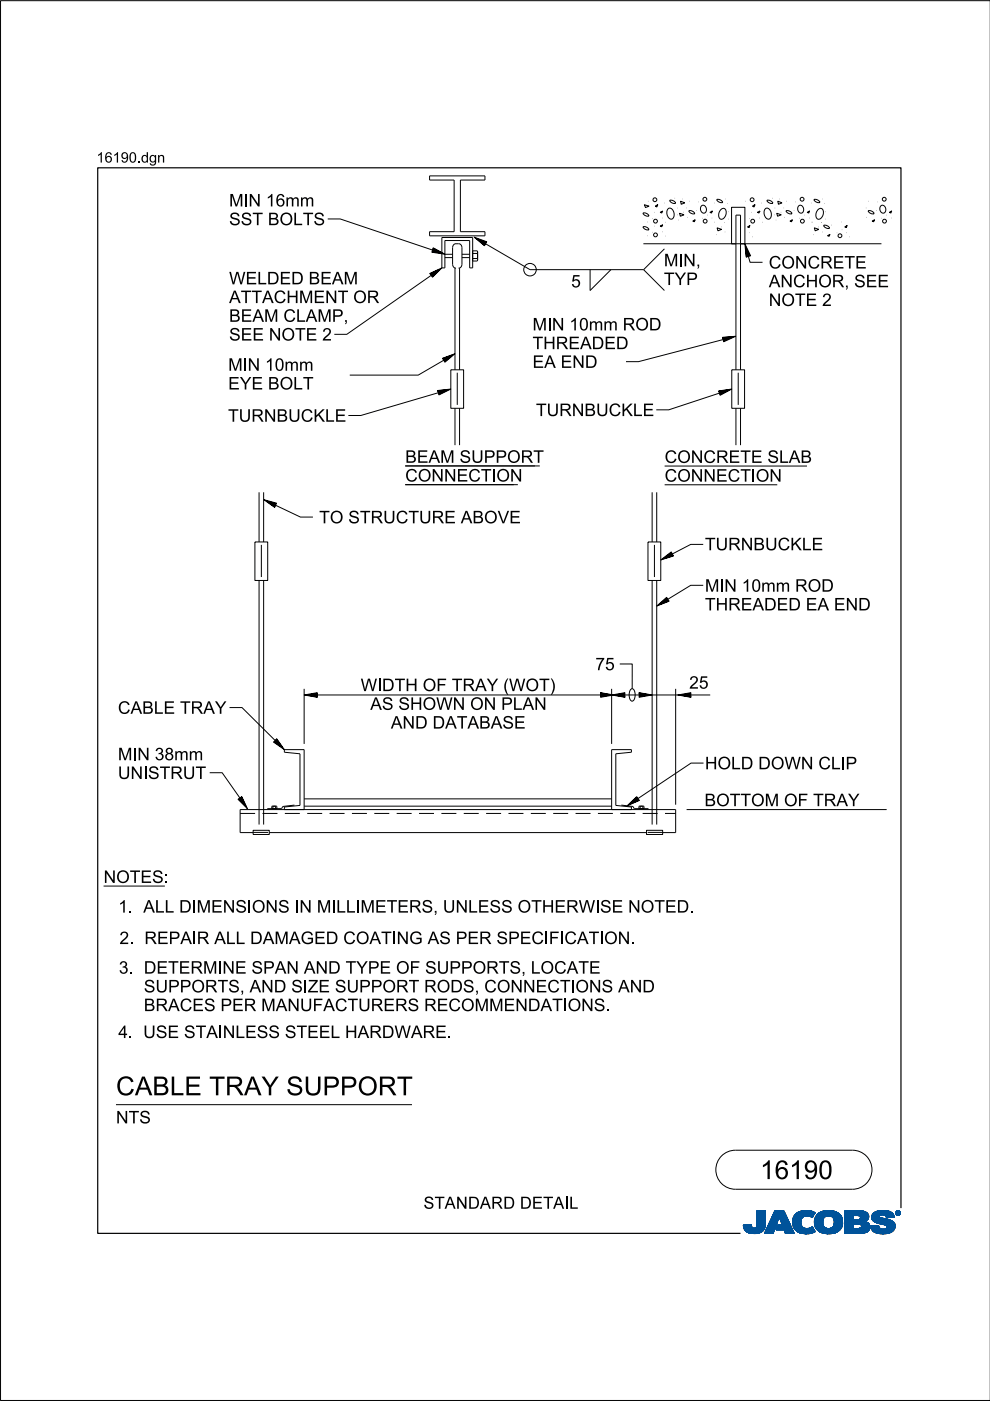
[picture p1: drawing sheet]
<svg xmlns="http://www.w3.org/2000/svg" width="210mm" height="297mm" viewBox="0 0 210 297" stroke-linecap="round" stroke-linejoin="round" font-family="sans-serif">
<defs><g id="words">
<g font-size="4">
<text x="24.6" y="232.2">CABLE TRAY SUPPORT</text>
<text x="161.2" y="250">16190</text>
</g>
<g font-size="2.6">
<text x="48.6" y="47.7">SST BOLTS</text>
<text x="48.6" y="43.8">M</text>
<text x="51.7" y="43.8">I</text>
<text x="56.4" y="43.8">16mm</text>
<text x="140.8" y="56.5">M</text>
<text x="143.8" y="56.5">I</text>
<text x="147.5" y="56.5">,</text>
<text x="163" y="56.9">CON</text>
<text x="171.2" y="56.9">CRETE</text>
<text x="48.6" y="64.3">ATTACH</text>
<text x="48.6" y="60.3">W ELDED BEAM</text>
<text x="63.4" y="64.3">M</text>
<text x="66.5" y="64.3">EN</text>
<text x="71.6" y="64.3">T OR</text>
<text x="121.1" y="60.9">5</text>
<text x="140.8" y="60.4">TYP</text>
<text x="163" y="64.9">N</text>
<text x="163" y="60.9">AN</text>
<text x="165.7" y="64.9">OTE 2</text>
<text x="168.1" y="60.9">CH</text>
<text x="173.5" y="60.9">OR,SEE</text>
<text x="48.6" y="68.2">BEAM</text>
<text x="60.1" y="68.2">CLAM</text>
<text x="70.4" y="68.2">P,</text>
<text x="112.9" y="70.1">M</text>
<text x="116" y="70.1">I</text>
<text x="120.7" y="70.1">10mm ROD</text>
<text x="48.6" y="72.2">SEE N</text>
<text x="59.7" y="72.2">OTE 2</text>
<text x="112.9" y="74">TH</text>
<text x="117.8" y="74">READED</text>
<text x="48.4" y="82.6">EYE BOLT</text>
<text x="48.4" y="78.6">M</text>
<text x="51.5" y="78.6">I</text>
<text x="56.2" y="78.6">10mm</text>
<text x="112.9" y="78">EA EN</text>
<text x="124" y="78">D</text>
<text x="48.4" y="89.4">TURN</text>
<text x="58.6" y="89.4">BUCKLE</text>
<text x="113.6" y="88.2">TURN</text>
<text x="123.9" y="88.2">BUCKLE</text>
<text x="85.9" y="98.1">BEAM</text>
<text x="97.4" y="98.1">SUPPORT</text>
<text x="140.9" y="98.1">CON</text>
<text x="149.1" y="98.1">CRETE SLAB</text>
<text x="85.9" y="102.1">CON</text>
<text x="94.1" y="102.1">N</text>
<text x="96.8" y="102.1">ECTI</text>
<text x="105.2" y="102.1">ON</text>
<text x="140.9" y="102.1">CON</text>
<text x="149.1" y="102.1">N</text>
<text x="151.8" y="102.1">ECTI</text>
<text x="160.2" y="102.1">ON</text>
<text x="67.7" y="111">TO STRUCTURE ABOVE</text>
<text x="149.5" y="116.7">TURN</text>
<text x="159.7" y="116.7">BUCKLE</text>
<text x="149.5" y="125.5">M</text>
<text x="152.5" y="125.5">I</text>
<text x="157.3" y="125.5">10mm ROD</text>
<text x="149.5" y="129.4">TH</text>
<text x="154.4" y="129.4">READED EA EN</text>
<text x="182" y="129.4">D</text>
<text x="126.2" y="142.1">75</text>
<text x="76.5" y="146.5">W I</text>
<text x="81" y="146.5">DTH</text>
<text x="89.6" y="146.5">OF TRAY (</text>
<text x="107.9" y="146.5">W OT)</text>
<text x="146.1" y="146">25</text>
<text x="25" y="151.3">CABLE TRAY</text>
<text x="78.5" y="150.5">AS SH</text>
<text x="82.9" y="154.5">AN</text>
<text x="88" y="154.5">D DATABASE</text>
<text x="89.6" y="150.5">OW N</text>
<text x="99.7" y="150.5">ON</text>
<text x="106.3" y="150.5">PLAN</text>
<text x="25" y="161.2">M</text>
<text x="28.1" y="161.2">I</text>
<text x="32.8" y="161.2">38mm</text>
<text x="25" y="165.2">UN</text>
<text x="30.3" y="165.2">I</text>
<text x="31.4" y="165.2">STRUT</text>
<text x="149.5" y="163.1">H</text>
<text x="152.1" y="163.1">OLD DOW N</text>
<text x="173.5" y="163.1">CLI</text>
<text x="179.3" y="163.1">P</text>
<text x="149.4" y="170.9">BOTTOM</text>
<text x="166.2" y="170.9">OF TRAY</text>
<text x="22" y="187.2">N</text>
<text x="24.6" y="187.2">OTES:</text>
<text x="25.1" y="193.5">1. ALLDI</text>
<text x="41.7" y="193.5">M</text>
<text x="44.8" y="193.5">EN</text>
<text x="49.9" y="193.5">SI</text>
<text x="53.4" y="193.5">ON</text>
<text x="63.5" y="193.5">N</text>
<text x="67.2" y="193.5">M</text>
<text x="71.3" y="193.5">L</text>
<text x="76.4" y="193.5">M</text>
<text x="79.5" y="193.5">ETERS,UN</text>
<text x="99.3" y="193.5">LESS OTH</text>
<text x="117.6" y="193.5">ERW I</text>
<text x="127.2" y="193.5">SE N</text>
<text x="135.9" y="193.5">OTED.</text>
<text x="25.3" y="200.2">2. REPAI</text>
<text x="41.7" y="200.2">R ALLDAM</text>
<text x="61.3" y="200.2">AGED COATI</text>
<text x="84.1" y="200.2">N</text>
<text x="86.8" y="200.2">G AS PER SPECI</text>
<text x="116.4" y="200.2">FI</text>
<text x="119.7" y="200.2">CATI</text>
<text x="128.1" y="200.2">ON</text>
<text x="133.6" y="200.2">.</text>
<text x="25.2" y="206.4">3. DETERM</text>
<text x="46.1" y="206.4">I</text>
<text x="49.8" y="206.4">E SPAN</text>
<text x="64.4" y="206.4">AN</text>
<text x="69.6" y="206.4">D TYPE OF SUPPORTS,LOCATE</text>
<text x="30.5" y="210.4">SUPPORTS,AN</text>
<text x="30.5" y="214.4">BRACES PER M</text>
<text x="58.1" y="210.4">D SI</text>
<text x="58.5" y="214.4">AN</text>
<text x="63.6" y="214.4">UFACTURERS RECOM</text>
<text x="65.2" y="210.4">ZE SUPPORT RODS,CON</text>
<text x="103.7" y="214.4">M</text>
<text x="106.8" y="214.4">EN</text>
<text x="110.9" y="210.4">N</text>
<text x="111.9" y="214.4">DATI</text>
<text x="113.6" y="210.4">ECTI</text>
<text x="120.4" y="214.4">ON</text>
<text x="122" y="210.4">ON</text>
<text x="125.9" y="214.4">S.</text>
<text x="127.6" y="210.4">S AN</text>
<text x="136.2" y="210.4">D</text>
<text x="25.1" y="220.1">4. USE STAI</text>
<text x="47.2" y="220.1">N</text>
<text x="49.9" y="220.1">LESS STEELH</text>
<text x="75.8" y="220.1">ARDW ARE.</text>
<text x="24.6" y="238.2">N</text>
<text x="27.3" y="238.2">TS</text>
<text x="89.8" y="256.3">STAN</text>
<text x="99.2" y="256.3">DARD DETAI</text>
<text x="120.6" y="256.3">L</text>
</g>
<g font-size="2.2">
<text x="20.5" y="34.5">16190.</text>
<text x="29.9" y="34.5">dgn</text>
</g>
</g></defs>
<g fill="none" stroke="#00539a" stroke-width=".21">
<path d="M157.6 259.8h1.7M157.6 259.9h1.7M157.6 259.9l1.7 .1M157.6 260h1.8M158.1 259.7h1.2M159.3 259.7h-1.7l.1 .7M159.3 259.7h-.9M159.3 259.7l.1 .3M159.4 260l.1 .3M160.4 260l-.2 .3h2M160.5 259.6h1.8M160.5 259.6l-.1 .4"/>
<path d="M160.5 259.7h1.8M160.5 256.7v2.9M160.5 256.9h1.8M160.5 257.5h1.8M160.5 256.7h1.8v2.7M160.5 256.8h1.8M160.5 256.8l1.8 .1M160.5 256.9l1.8 .1M160.5 257h1.8M160.5 257.1h1.8M160.5 257.2h1.8M160.5 257.2l1.8 .1"/>
<path d="M160.5 257.3h1.8M160.5 257.4h1.8M160.5 257.4l1.8 .1M160.5 257.6h1.8M160.5 257.6l1.8 .1M160.5 257.7h1.8M160.5 257.8h1.8M160.5 257.9h1.8M160.5 258h1.8M160.5 258.1h1.8M160.5 258.1l1.8 .1M160.5 258.2h1.8"/>
<path d="M160.5 258.3h1.8M160.5 258.3l1.8 .1M160.5 258.4h1.8M160.5 258.5h1.8M160.5 258.5l1.8 .1M160.5 258.6h1.8M160.5 258.6l1.8 .1M160.5 258.7h1.8M160.5 258.8h1.8M160.5 258.9h1.8M160.5 259h1.8M160.5 259.1h1.8"/>
<path d="M160.5 259.2h1.8M160.5 259.3h1.8M160.5 259.8h1.8M162.2 260h-1.8M162.2 259.9v.3M162.2 259.9h-1.8M162.2 259.8h-1.7M162.3 259.4l-.1 .5M162.3 259.4v-2.7h-1.8v2.9M162.3 259.5h-1.8M162.3 259.6h-1.8M162.3 256.7l-1.8 .1"/>
<path d="M162.3 259.4h-1.8M163.7 258.1h3.1M163.7 258h3.1M163.7 257.9h3M163.8 257.8h2.9M163.8 257.7h2.9M163.8 257.7h2.8M163.9 257.6h2.7M163.9 257.5h2.7M164 257.4h2.5M164 257.3h2.5M164.1 257.2h2.3"/>
<path d="M164.1 257.1h2.3M164.1 257h2.3M164.2 257h2.1M164.2 256.9h2.1M164.2 256.8h2.1M164.3 256.7h1.9l2.2 4.8h-1.9l-.3-.8h-1.7l.4-1h1l-.7-1.7-1.3 3.5h-1.8zM164.5 260h-1.7M164.5 259.9l-1.7 .1M164.5 259.9h-1.7M164.5 259.8l-1.7 .1M164.6 259.8h-1.7M164.6 259.7l-1.7 .1"/>
<path d="M164.6 259.7h-1.7M164.6 259.6h-1.7M164.6 259.5l-1.6 .1M164.7 259.5h-1.7M164.7 259.4l-1.7 .1M164.7 259.4h-1.7M164.7 259.3l-1.6 .1M164.7 259.3h-1.6M164.8 259.2l-1.7 .1M164.8 259.2h-1.7M164.8 259.1l-1.6 .1M164.8 260h2.9"/>
<path d="M164.8 259.1h-1.6M164.8 259.9h2.9M164.8 259l-1.6 .1M164.9 259.9h2.7M164.9 259h-1.7M164.9 259.8h2.7M164.9 258.9h-1.6M164.9 258.8h-1.6M164.9 259.7h2.7M164.9 259.7l-.4 1 3.6 .1M165 258.7h-1.6M165 258.6l-1.6 .1"/>
<path d="M165 258.6h-1.6M165 258.5l-1.6 .1M165 258.5h-1.6M165.1 258.4l-1.6 .1M165.1 258.4h-1.6M165.1 258.3l-1.6 .1M165.1 258.3h-1.6M165.1 258.2l-1.5 .1M165.1 258.2h-1.5M165.2 258.1l-1.6 .1M165.2 258.1h-1.6M165.2 258l.7 1.7h-1"/>
<path d="M165.2 258l.7 1.7M165.3 258.1h1.5M165.3 258.1l1.6 .1M165.3 258.2h1.6M165.3 258.2l1.6 .1M165.3 258.3h1.6M165.4 258.3l1.6 .1M165.4 258.4h1.6M165.4 258.4l1.6 .1M165.4 258.5h1.6M165.4 258.5l1.7 .1M165.4 258.6h1.7"/>
<path d="M165.5 258.6l1.6 .1M165.5 258.7h1.6M165.5 258.8h1.7M165.5 258.9h1.7M165.6 258.9h1.6M165.6 259h1.7M165.6 259l1.7 .1M165.6 259.1h1.7M165.6 259.1l1.7 .1M165.7 259.2h1.7M165.7 259.2l1.7 .1M165.7 259.3h1.7"/>
<path d="M165.7 259.3l1.7 .1M165.7 259.4h1.7M165.8 259.4l1.7 .1M165.8 259.5h1.7M165.8 259.5l1.7 .1M165.8 259.6h1.7M166.2 256.7l2.2 4.8M166.2 256.8l-1.9-.1-2.2 4.8h1.8l1.3-3.5M168 258.9l.4 1.5M168 258.9h1.8M168 259h1.8M168 259.1h1.8"/>
<path d="M168 259.2h1.8M168 259.2l1.8 .1M168 259.3h1.8M168 259.3l1.8 .1M168.1 259.4h1.8M168.1 259.5h1.7M168.1 259.4l1.7 .1M168.1 259.5l1.8 .1M168.1 259.6h1.8M168.1 259.7h1.8M168.1 259.7l1.8 .1M168.1 259.8h1.8"/>
<path d="M168.1 259.8l1.8 .1M168.2 260h1.8M168.2 259.9h1.8M168.3 258l-.3 .9M168.9 257.3l-.6 .7M169.1 257.1h3.6M169.2 257h3.4M169.4 256.9h3.1M169.5 256.9h2.9M169.8 256.8h2.4M169.8 259.1a1.33 1.33 0 0 0 .8 1.4 1.33 1.33 0 0 0 1.5-.3l.2-.1M169.8 259.1h-1.8"/>
<path d="M169.8 259l-1.8 .1M169.9 258.8l-1.9 .1M169.9 258.8h-1.9M169.9 258.7h-1.9M169.9 258.6h-1.8M169.9 258.6l-1.9 .1M169.9 258.5l-1.8 .1M169.9 258.5h-1.8M169.9 258.4l-1.8 .1M170 258.4h-1.9M170 258.4l-.2 .7M170 258.3l-1.8 .1"/>
<path d="M170 258.3h-1.8M170 258.2l-1.8 .1M170.1 258.2h-1.9M170.1 258.1l-.1 .3M170.1 258.1l-1.9 .1M170.2 258.1h-2M170.3 258h-2.1M170.3 256.7l-1.4 .5M170.3 256.7h1.5M170.3 256.7a4 4 0 0 1 2.5 .4M170.4 258h-2.1M170.4 257.9h-2.1"/>
<path d="M170.6 257.8l-2.3 .1M170.6 257.9l-.5 .2M170.8 257.8h-2.5M171.4 257.8h1M171.5 256.7l-1.7 .1M171.5 256.7l.6 .1M171.7 257.8h.7M171.8 257.9h.6M171.9 258h.4M172.1 258.1h.2M172.2 258.1h.1M172.3 258h-.3"/>
<path d="M172.4 257.7l-4 .1M172.5 257.7h-4.1M172.5 257.6l-4 .1M172.5 257.6h-4M172.6 257h-3.3M172.6 257.5l-4.1 .1M172.6 257.5h-4M172.6 257.4l-4 .1M172.7 257.4h-4M172.7 259h1.8M172.7 259.2h1.8M172.7 259.3h1.8"/>
<path d="M172.7 259.3l1.8 .1M172.7 259.4h1.8M172.7 257.3l-3.9 .1M172.7 259.5h1.8M172.7 259.5l1.8 .1M172.7 259.6h1.8M172.7 259.7h1.8M172.7 258.6h1.8M172.7 257.3h-3.9M172.8 259.8h1.8M172.8 257.2l-3.9 .1M172.8 259.9h1.8"/>
<path d="M172.8 259.9l.3 .6M172.8 259.8l1.8 .1M172.8 259.9l1.8 .1M172.8 257.2h-3.9M172.8 260h1.8M172.8 257.1l-.6 1.1a1.75 1.75 0 0 0-1.6-.3M172.9 257.1l-3.9 .1M173 257.8l-.3 1.3h1.8M173 257.8h5.3M173.1 257.7h5.2M173.1 257.7h5.1M173.1 257.6h5.1"/>
<path d="M173.2 257.6h4.9M173.2 257.5h4.8M173.4 257.4h4.6M173.4 257.4h4.5M173.5 257.3h4.4M173.6 257.2l4.2 .1M173.6 257.2h4.1M173.7 257.1l4 .1M173.8 257.1h3.8M173.9 257h3.5M174 257h3.3M174.1 256.9h3.2"/>
<path d="M174.2 256.9h2.8M174.4 256.8h2.6M174.5 259h-1.8M174.5 259.2a1.15 1.15 0 0 0 1.3 1.3M174.5 259.2l-1.8-.1 .1 .8M174.5 258.9l-1.8 .1M174.5 258.9h-1.8M174.5 258.8l-1.8 .1M174.5 258.7l-1.8 .1M174.5 258.7h-1.8M174.5 258.6l-1.8 .1M174.5 258.5l-1.8 .1"/>
<path d="M174.6 258.5h-1.9M174.6 256.8h1.9M174.6 258.4l-.1 .8M174.6 258.4h-1.8M174.6 258.4l-1.9 .1M174.6 258.3l-1.8 .1M174.6 258.3h-1.8M174.7 258.2h-1.9M174.7 258.1l-.1 .3M174.8 258.1l-2 .1M174.8 258.1h-1.9M174.9 256.7a3.2 3.2 0 0 1 3.6 1.4l.1 .8-.1 1.1"/>
<path d="M174.9 258l-1.9 .1M175 258h-2M175.1 257.9l-.4 .2M175.1 257.9h-2.1M175.2 257.9h-2.2M175.5 256.7h.7M175.7 257.8l-.6 .1M175.7 257.8l.6 .1M175.7 257.8h-2.7M176 257.8h2.4M176.2 257.9h2.2M176.3 257.9l.5 .5"/>
<path d="M176.4 258h2M176.4 256.7h-1.5a2.68 2.68 0 0 0-1.9 1.1M176.5 258l2 .1M176.5 258.1h2M176.6 258.1h1.9M176.6 258.2h1.9M176.7 258.2l1.8 .1M176.7 258.3h1.8M176.7 258.3l1.9 .1M176.7 259.9h1.8M176.7 258.4h1.9M176.8 258.4l.1 .5"/>
<path d="M176.8 258.4l1.8 .1M176.8 258.5h1.8M176.8 258.6h1.8M176.9 258.8h1.7M176.9 258.8l1.8 .1M176.9 258.7h1.7M176.9 259.4h1.8M176.9 259.2l1.8 .1M176.9 259.1h1.8M176.9 259.2h1.8M176.9 258.9v.3M176.9 259.2a1.11 1.11 0 0 1-1.1 1.3"/>
<path d="M176.9 259h1.8M176.9 258.9h1.8M176.9 259.3h1.8M176.9 259.3l1.8 .1M178 257.4l-4.7 .1M178.4 257.9h-2.1l.5 .5M178.5 259.7l-1.7 .1M178.5 259.8l-1.8 .1M178.5 259.8h-1.7M178.5 260l-.2 .5M178.5 259.9l-1.8 .1M178.5 260h-1.8"/>
<path d="M178.6 259.7h-1.8M178.6 258.5l-1.8 .1M178.6 259.6h-1.8M178.6 259.5l-1.8 .1M178.6 259.5h-1.8M178.7 259.4h-1.8M179.1 259.7h1.8M179.1 259.5h5.2M179.1 256.9h4.4M179.1 257.5h5M179.1 256.8h4M179.1 256.8h3.4"/>
<path d="M179.1 257h4.5M179.1 257.1h4.7M179.1 257.1l4.7 .1M179.1 257.2h4.8M179.1 257.2l4.8 .1M179.1 257.3h4.8M179.1 257.3l4.9 .1M179.1 257.4h4.9M179.1 257.4l5 .1M179.1 257.6h5M179.1 257.6l5 .1M179.1 257.7h5"/>
<path d="M179.1 257.7l1.8 .1M179.1 257.8h1.8M179.1 257.9h1.8M179.1 258h1.8M179.1 258.1h1.8M179.1 258.2h1.8M179.1 258.3h1.8M179.1 258.4h1.8M179.1 258.5h1.8M179.1 258.5l1.8 .1M179.1 258.6h4.8M179.1 258.7h4.7"/>
<path d="M179.1 258.7h4.6M179.1 258.8h4.5M179.1 258.9h4.5M179.1 258.9h4.3M179.1 259h4.4M179.1 259l4.5 .1M179.1 259.1h4.6M179.1 259.1l4.7 .1M179.1 259.2h4.8M179.1 259.2l4.9 .1M179.1 259.3h5M179.1 259.3l5.1 .1"/>
<path d="M179.1 259.4h5.1M179.1 259.4l5.1 .1M179.1 259.5l1.8 .1M179.1 259.6h1.8M179.1 259.8h1.8M179.1 259.9h1.8M179.1 260h1.8M180.9 257.7v.9M181.8 259.5h-.9v1v-1M181.8 259.5h.2M181.8 259.5l.8 .3M182.1 257.7l2.1 .1"/>
<path d="M182.2 257.8h2M182.2 259.5l2.1 .1M182.3 258.5h1.7M182.3 258.5l-1.4 .1M182.3 257.9h1.9M182.4 257.9h1.8M182.4 257.9v.1M182.4 257.9l-.4-.2h-1.1v.9M182.4 258h1.8M182.4 258v.3M182.4 258.3l-.1 .2M182.4 259.6h1.9"/>
<path d="M182.4 258.1h1.8M182.4 258.1l1.8 .1M182.4 258.2h1.8M182.5 259.7h1.9M182.5 256.9l1.1 .1M182.5 259.7l1.9 .1M182.6 259.8h1.8M182.6 259.8v.4l-.2 .2M182.7 259.9h1.7M182.9 256.8h-3.8v4.7M183.3 256.9l-4.2-.1v4.7M183.6 257l.4 .4"/>
<path d="M183.9 259.2l.2 .2M184 258.5l-2.1 .1M184 258.5h-1.8M184 257.4l.1 .2M184.1 258.4l-.8 .6 .6 .2M184.1 258.4h-1.8M184.1 258.3l-1.7 .1M184.1 258.3h-1.7M184.1 257.6l.1 .6M184.1 258.2l-1.7 .1M184.1 259.4l.3 .5v.6M184.2 258.2l-.1 .2"/>
<path d="M184.2 258h-1.8M184.4 259.9h-1.7M184.5 260h-1.8M184.6 259.9v.2M184.6 259.9h1.7M184.6 260h1.7M184.8 258.1h1.7M184.8 258l.2 .7M184.8 258h1.7M184.8 258.3h2.5M184.8 258.3l2.8 .1M184.8 258.1l1.8 .1"/>
<path d="M184.8 258.2h2M184.8 258.4h3M184.8 258.4l3.2 .1M184.9 258.2l2.1 .1M184.9 257.6h4.6M184.9 258.5h3.4M184.9 258.5l3.6 .1M184.9 258.6h3.7M184.9 257.5h4.5M185 257.5h4.4M185 258.6l3.7 .1M185 258.7h3.9"/>
<path d="M185 258.7l.6 .4M185 257.4h4.3M185 257.4h4.4M185.1 258.7l3.9 .1M185.1 258.8h.7M185.1 257.3h4.1M185.2 258.9h.6M185.2 258.9l4.1 .1M185.3 257.2h3.9M185.3 259h4M185.3 257.1l3.8 .1M185.4 257.1h3.7"/>
<path d="M185.4 259l4 .1M185.5 257h3.5M185.5 259.1h4M185.6 259.1l3.9 .1M185.6 259.1l.5 .2M185.7 259.2h3.9M185.7 256.9h3M185.8 259.2l3.8 .1M185.8 258.9h3.4M185.9 258.8h3.2M185.9 256.8h2.7M185.9 256.8l-.8 .5-.3 .7"/>
<path d="M185.9 256.8l.7-.1a3.3 3.3 0 0 1 2.7 .6h-4.2M186 259.3h3.6M186.1 256.8h2.3M186.1 259.4h3.6M186.1 259.3l1.5 .4 .4 .2M186.3 259.8l-.5 .1M186.3 259.8l-1.7 .1M186.3 259.8v.3M186.3 259.4h3.4M186.4 257.9h-1.6M186.4 257.9l.1 .1M186.5 257.9h-1.7"/>
<path d="M186.5 257.8h-1.7M186.5 258v.1M186.5 257.8l-.1 .1M186.5 257.7h-1.6M186.5 259.4l3.2 .1M186.5 258.1l.1 .1M186.6 257.6l-1.7 .1M186.6 258.2l.4 .1M186.7 256.7h.8M186.7 259.5h3M186.9 257.6h-2M186.9 259.5l2.9 .1"/>
<path d="M187 258.3l1.7 .4 .9 .6M187.2 259.6h2.6M187.4 259.7h2.4M187.4 257.6h2.1M187.6 257.6l1.9 .1M187.6 259.7h2.2M187.6 257.7h2M187.7 257.7a1.07 1.07 0 0 0-1.2 .1M187.7 257.7l.1 .1M187.7 257.8h1.9M187.8 257.8h1.7M187.8 256.7h-1.3"/>
<path d="M187.8 257.8l.1 .4 1.1-.1M187.8 257.9h1.7M187.8 257.9h1.8M187.9 258h1.7M187.9 258l1.7 .1M187.9 258.1h1.7M187.9 259.9h1.9M188 259.9l.1 .2M188 260h1.8M188.1 257h-2.6M188.2 257h.6M188.7 256.9h-2.9"/>
<path d="M189.3 257.3l.3 .8-1.7 .1M189.6 259.3l.2 .4v.6M189.8 259.9l-1.8 .1M189.8 259.8h-2.1M189.8 259.8h-1.9M189.9 257.2v.1M189.9 257.1h.1M189.9 257.2h.1M189.9 257.3h.1M189.9 257.3l.2 .3M190 257.4h.1M190 257.4l.1 .1"/>
<path d="M190 257.5h.2M190 257.2v.1M190 257.2l.2 .3M190 257.3l.2 .2M190 257.1h-.1M190 257h-.1M190.1 257h-.2M190.1 257.5l.2 .1M190.1 256.9h-.1M190.1 257.6h.6M190.2 256.8l-.1 .1M190.2 257.5l.2 .1"/>
<path d="M190.2 257.5l-.1 .1M190.2 257.6h.4M190.2 256.9h.4M190.2 256.9h.4l-.1 .3 .2 .3-.3-.3-.2 .3zM190.2 256.9v.6l.1-.3 .3 .3M190.2 257h.4M190.2 257.1h.1M190.2 257.1h.5M190.2 257.2h.5M190.2 257.2l.3 .1M190.2 257.3h.1M190.2 257.4h.1"/>
<path d="M190.2 257.4l.1 .1M190.2 256.8h-.1M190.3 257h.2v.1l-.2 .1zM190.3 257v.2M190.3 257h-.1M190.4 257.2l.2 .3M190.4 257.6h.1M190.4 256.8h-.2l-.2 .4M190.4 256.7a.5 .5 0 0 1 .5 .5 .5 .5 0 0 1-.5 .5M190.4 256.8l.4 .2v.2M190.4 256.7a.5 .5 0 0 0-.5 .5 .5 .5 0 0 0 .5 .5l-.3-.1M190.4 256.8l.3 .1 .1 .3"/>
<path d="M190.4 256.7l-.4 .2-.1 .3M190.4 256.7v.1M190.4 257.6v.1M190.4 256.7l.3 .1 .2 .4M190.4 257h-.1l.1 .2M190.4 257l.2 .1-.2 .1M190.4 257h.1M190.5 257.3h.1M190.5 257.3l.1 .1M190.5 257.2l.2 .3M190.5 257.4h.1M190.5 257.1h.2"/>
<path d="M190.5 257.4l.2 .1M190.5 257l-.1 .2M190.5 256.7h-.3M190.6 257.5h.2M190.6 256.8h.1M190.6 257.1l-.1 .1M190.7 257.1h-.1M190.7 257.1l-.2 .1M190.7 257.1l-.5-.2v.6l.1-.3M190.7 257h-.1M190.7 256.8l.1 .1M190.7 256.8h-.6"/>
<path d="M190.7 256.9h.2M190.8 257h.1M190.8 257.6h-.2M190.8 257.2v.2l-.4 .2M190.8 257.2l-.1 .3-.3 .1M190.8 257.1h.1M190.8 257.2h.1M190.9 257.4l-.2 .1M190.9 257.4h-.1M190.9 257.3l-.1 .1M190.9 257.3h-.1M190.9 257.2h.1"/>
<path d="M190.9 257.2l-.1 .3-.4 .2M190.9 257.1h-.1M157.7 260.1h1.7M157.7 260l1.7 .1M157.7 260.2h1.8M157.7 260.2l1.8 .1M157.7 260.3h1.8M157.7 260.3l1.9 .1M157.7 260.4h4.4M157.7 260.4l.4 .5M157.7 260.4l4.4 .1M157.8 260.5h4.3"/>
<path d="M157.8 260.6h4.3M157.8 260.7h4.2M157.9 260.7h4.1M157.9 260.8h4M158 260.8h3.9M158 260.9h3.9M158.1 260.9h3.3M158.1 261h3.6M158.2 261h3.5M158.3 261.1h3.2M158.4 261.2h3.1M158.5 261.2h2.9"/>
<path d="M158.6 261.3h2.7M158.7 261.4h2.4M158.8 261.4h2.1M159.1 261.5h1.6M159.5 260.3l.3 .1 .4-.1M159.7 261.5h.7M160.9 261.4h.1M161.5 260.9h.2M161.6 261.1h-3.3M162.1 260.3l-2 .1M162.2 260.2l-1.9 .1M162.2 260.2a2.25 2.25 0 0 1-2.8 1.3l-.9-.2-.4-.4"/>
<path d="M162.2 260.2h-1.9M162.2 260.1l-1.8 .1M162.2 260.1h-1.8M162.2 260l-1.8 .1M164 261.4h-1.9M164 261.3l-1.9 .1M164 261.3h-1.8M164 261.2l-1.8 .1M164 261.2h-1.8M164.1 261.1l-1.9 .1M164.1 261.1h-1.8M164.1 261l-1.8 .1"/>
<path d="M164.1 261h-1.8M164.1 260.9l-1.8 .1M164.2 260.9h-1.8M164.2 260.8l-1.8 .1M164.2 260.8h-1.8M164.2 260.7l-1.8 .1M164.2 260.7h-1.7M164.2 260.6l-1.7 .1M164.3 260.6h-1.8M164.3 260.5h-1.8M164.3 260.4l-1.7 .1M164.3 260.4h-1.7"/>
<path d="M164.3 260.3l-1.7 .1M164.4 260.3h-1.8M164.4 260.2l-1.7 .1M164.4 260.2h-1.7M164.4 260.1l-1.7 .1M164.4 260.1h-1.7M164.5 260l-1.8 .1M164.5 260.7h3.5M164.6 260.7h3.4M164.6 260.6h3.4M164.6 260.5h3.4M164.6 260.5h3.3"/>
<path d="M164.6 260.4h3.3M164.7 260.4h3.2M164.7 260.3h3.2M164.7 260.3h3.1M164.7 260.2h3.1M164.8 260.1h3M164.8 260.1h2.9M166.3 260.8h1.8M166.3 260.8l1.8 .1M166.3 260.9h1.8M166.3 260.9l1.8 .1M166.3 261h1.9"/>
<path d="M166.3 261l1.9 .1M166.4 261.1h1.8M166.4 261.1l1.8 .1M166.4 261.2h1.9M166.4 261.2l1.9 .1M166.4 261.3h1.9M166.5 261.3l1.8 .1M166.5 261.4h1.9M166.5 261.5h1.9M166.5 261.5l-.3-.8 .3 .8h1.9M168.2 260l1.9 .1M168.2 260.1h1.9"/>
<path d="M168.2 260.1l1.9 .1M168.2 260.2h2M168.3 260.2l2 .1M168.3 260.3h2.1M168.3 260.3l2.2 .1M168.3 260.4h2.5M168.4 260.4l.6 .7M168.4 260.4l4.1 .1M168.5 260.5h4M168.5 260.6h4M168.6 260.7h4M168.6 260.7l4 .1"/>
<path d="M168.7 260.8h3.9M168.7 260.8l4 .1M168.8 260.9h3.9M168.9 260.9l3.8 .1M168.9 261h3.9M169 261l3.8 .1M169 261.1h3.9M169 261.1a4.2 4.2 0 0 0 3.8 0M169.1 261.1h3.8M169.2 261.2h3.5M169.3 261.3h3.2M169.5 261.4h2.8"/>
<path d="M169.6 261.4h2.6M170 261.5h2M170.6 261.6h.4M171.5 260.4h.9M171.6 260.4h.8M171.8 261.5h-1.5M171.8 260.3h.6M172 260.3h.3M172 260.2h.3M172.1 260.2h.2M172.2 260.1h.1M172.3 260.1l.6 1"/>
<path d="M172.6 261.2l-3.3 .1M172.8 260.1h1.9M172.9 260.1l1.9 .1M172.9 260.2h1.9M172.9 260.2l2 .1M172.9 260.3h2.2M173 260.3l2.1 .1M173 260.4h2.4M173 260.4h5.3M173.1 260.5h5.2M173.1 260.5l.7 .6 .8 .4M173.1 260.6h5.2"/>
<path d="M173.2 260.6h5M173.3 260.7h4.9M173.3 260.7h4.8M173.3 260.8h4.7M173.4 260.9h4.5M173.5 260.9h4.4M173.5 261h4.3M173.6 261h4.2M173.7 261.1h4M173.8 261.1h3.8M173.8 261.2h3.7M174 261.2h3.4"/>
<path d="M174.2 261.4h2.9M174.3 261.4h2.7M175.1 261.5h1.4M175.3 261.6h.4M176.6 260.2h1.9M177 261.4l-1 .2-1.4-.1h2.2M177.3 261.3h-3.3M178.1 260.8h-4.8M178.3 260.5l-.6 .6-.7 .3M178.3 260.4h-2.2M178.4 260.3l-2.2 .1M178.4 260.3h-2l-.6 .2"/>
<path d="M178.5 260.2l-2.1 .1M178.5 260.2h-2M178.5 260.1h-1.9M178.5 260l-1.9 .1M179.1 261.5h3.4M179.1 260.1h1.8M179.1 260.1l1.8 .1M179.1 260.2h1.8M179.1 260.2l1.8 .1M179.1 260.3h1.8M179.1 260.4h1.8M182.3 260.4h2.1"/>
<path d="M182.4 260.4h2M182.4 260.4l-.6 .1M183.1 261.4l-4 .1M183.4 261.3l-4.3 .1M183.5 261.3h-4.4M183.7 261.3h-.1M183.7 261.2l-4.6 .1M183.8 261.2h-4.7M183.9 261.1l-4.8 .1M184 261.1h-4.9M184 261l-4.9 .1M184.1 261l-.8 .4-1.1 .1"/>
<path d="M184.1 261h-5M184.1 260.9l-5 .1M184.2 260.9h-5.1M184.2 260.8l-5.1 .1M184.3 260.8h-5.2M184.3 260.7l-5.2 .1M184.3 260.7h-5.2M184.4 260.6l-5.3 .1M184.4 260.6h-5.3M184.4 260.5h-5.3M184.4 260.5l-.3 .5M184.4 260.4l-5.3 .1"/>
<path d="M184.5 260l-1.8 .1M184.5 260.2l-2 .1M184.5 260.3h-2M184.5 260.1h-1.9M184.5 260.2h-1.9M184.6 260l1.7 .1M184.6 260.1l.1 .3M184.6 260.1h1.8M184.6 260.2h1.8M184.6 260.1l1.8 .1M184.6 260.2l1.8 .1M184.7 260.3h1.8"/>
<path d="M184.7 260.3l1.8 .1M184.7 260.4a2.52 2.52 0 0 0 2.7 1.2M184.7 260.4h1.9M184.7 260.5h2M184.7 260.5h2.1M184.8 260.6h2.1M184.8 260.6h4.8M184.8 260.7h4.7M184.9 260.8h4.6M184.9 260.8h4.5M185 260.9h4.4M185.1 260.9h4.3"/>
<path d="M185.1 261h4.3M185.2 261.1h4M185.2 261.1h3.9M185.3 261.2h3.7M185.4 261.2h3.5M185.5 261.3h3.4M185.7 261.3h3.1M185.8 261.4h2.7M185.9 261.5h2.4M186.3 260.1a1.08 1.08 0 0 0 1.4 .5M186.4 261.5h1.6M186.6 261.6h.9"/>
<path d="M188 260.4h1.8M188 260.4l-.3 .2M188.1 260.3h1.7M188.1 260.1l-.1 .3M188.1 260.2h1.7M188.3 261.5l-.9 .1M188.9 261.3l-.6 .2M189.3 261.1h-4.1M189.4 260.9l-.5 .4M189.6 260.7h-4.8M189.7 260.6h-2M189.7 260.5h-1.9"/>
<path d="M189.7 260.5h-1.8M189.7 260.4h-1.7M189.7 260.3h-1.6M189.8 260.2h-1.7M189.8 260.3l-.4 .6M189.8 260.1h-1.7M189.8 260h-1.7"/>
<circle cx="190.4" cy="257.2" r=".51"/>
<circle cx="190.4" cy="257.2" r=".42"/>
</g>
<g fill="none" stroke="#000" stroke-width=".21">
<path d="M210 .1h-209.9v296.8h209.9M91.1 37.3h11.7v.9h-5.2v10.9h5.2v.9h-11.7v-.9h5.2v-10.9h-5.2zM69.5 46.4h2.6l20.3 6.8h-.3v-.2l.7 .4-.9-.1 .1-.5 1.3 .7-1.4-.2v-.6l1.9 1-2.1-.3 .2-.8 2.4 1.3-2.7-.4 .3-.9M91.1 58l.6 .8 2-2-2.6 1.2 .6 .6 1.5-1.5-1.9 .9 .4 .4 1.1-1-1.3 .6 .2 .3 .7-.6-.8 .4 .2 .1 .2-.2-18.5 12.9h-2.6M93.7 50.4h6.5v6.4h-.6v-5.8h-5.3v5.8h-.6zM94.3 53.9h1.7M94.3 54.6h1.7M96.5 56.8v21.6M96.7 56.8a.74 .74 0 0 1-.7-.8v-3.5a1 1 0 0 1 1-.9 1 1 0 0 1 .9 .9v3.5a.74 .74 0 0 1-.7 .8M97.4 56.8v21.6M97.9 53.9h1.7M97.9 54.6h1.7"/>
<path d="M100.2 53.2h1l.1 .2-.1 1.9h-1M100.2 54.8h1M100.2 53.7h1M100.5 50.3l11.9 6.9h24.1M101.2 54.8l.1 .3M101.3 53.4l-.1 1.4M103 51.7l-.7-.4 .3 .1v.2l-.6-.5 .8 .3-.2 .4-1.1-.9 1.4 .5-.2 .6-1.6-1.4 2 .7-.4 .8-2.2-1.8 2.7 1-.5 .8M125.1 57.2v4.4l4.4-4.4M136.4 45.2l.4-.1a.91 .91 0 0 1 .8 .7h-.4a.9 .9 0 0 1-.8-.6zM136.4 48.1h.4a.91 .91 0 0 1 .8 .6h-.4a.9 .9 0 0 1-.8-.6zM136.4 51.7h50.5M136.5 57.2l4.4 4.4"/>
<path d="M136.6 43.4l1 .3-.7 .3zM137.3 50h.1M137.3 47.1h.1M137.4 42.7h.1M138.3 46.3h.1M138.3 49.3h.1M138.7 45h.1M138.7 47.9h.1M138.9 43.7l.6-.3-.2 .5zM140 45l.5-.3-.2 .5zM140 47.9l.5-.2-.2 .4zM140.5 49.1h.1"/>
<path d="M140.5 46.2h.1M140.9 43h.1M140.9 52.8l-4.4 4.4M141 47.1h.1M141 50h.1M141.6 44.3l.3-.2a1.32 1.32 0 0 1 1 1 1.32 1.32 0 0 1-.5 1.4 1.37 1.37 0 0 1-.8-2.2zM142 42.5l.4-.1a.91 .91 0 0 1 .8 .7h-.4a.9 .9 0 0 1-.8-.6zM143.1 42h.1M143.6 45.5h.1M143.7 44.1h.1M143.9 46.6h.1M144.1 45.2l.9 .3-.7 .4z"/>
<path d="M144.3 42.7l.9 .3-.8 .3zM144.6 42.2h.1M145 45h.1M145.6 44.1h.1M145.7 46.1h.1M146.1 44.7h.4a.91 .91 0 0 1 .8 .6l-.4 .1a.9 .9 0 0 1-.8-.7zM146.1 42.7h.1M146.9 46.9l.5-.3-.2 .4zM147.7 44.6h.1M148.1 42.8h.1M148.8 43.6a.79 .79 0 0 1 1 .6 .79 .79 0 0 1-.7 1 1 1 0 0 1-.3-1.6zM148.9 46.3h.1"/>
<path d="M149.9 45.6h.1M150.9 46.2h.1M151 44.7l-.1 .5-.4-.2 .6-.3M151.4 43h.1M151.5 47.1h.1M151.9 49.7h.1M152 42.3h.4a.91 .91 0 0 1 .8 .6l-.4 .1a.9 .9 0 0 1-.8-.7zM152.9 44.4l.6-.2a1.32 1.32 0 0 1 .4 1.4 1.32 1.32 0 0 1-1.1 .9 1.36 1.36 0 0 1 .1-2.1zM152.9 48.1h.1M153 48.6l-.8 .3-.2-.6 1 .3M153.5 47.2h.1M153.7 49.2h.1"/>
<path d="M153.7 42.2h.1M154.2 43.1h.1M154.4 44.9h.1M154.5 46.5h.1M156 51.7h-.9v-7.7h2.8v7.7h-.9M158 42.7h.1M158.5 48.1l.5-.3-.2 .5zM158.7 54.4l-.2-.7 .1 .2-.1 .2-.1-.8 .3 .7-.4 .2-.1-1.4 .6 1.3-.5 .3-.2-2.1 .9 1.9-.8 .3-.3-2.8 1.2 2.5-.9 .3M158.7 54.4l.3 1.2h2.7M158.9 46.3h.1M158.9 49.3h.1M159.3 45h.1"/>
<path d="M159.5 50.2h.1M159.5 43.7l.6-.3-.2 .5zM160.6 45l.5-.3-.2 .5zM161.1 46.2h.1M161.5 43h.1M161.6 47.1h.1M162.2 44.3l.3-.2a1.32 1.32 0 0 1 1 1 1.32 1.32 0 0 1-.5 1.4 1.37 1.37 0 0 1-.8-2.2zM162.6 42.5l.4-.1a.91 .91 0 0 1 .8 .7h-.4a.9 .9 0 0 1-.8-.6zM163.7 42h.1M164.2 45.5h.1M164.3 44.1h.1M164.5 46.6h.1"/>
<path d="M164.7 45.2l1 .3-.8 .4zM164.9 42.7l.9 .3-.8 .3zM165.2 42.2h.1M165.6 45h.1M166.2 44.1h.1M166.3 46.1h.1M166.7 44.7h.4a.91 .91 0 0 1 .8 .6l-.4 .1a.9 .9 0 0 1-.8-.7zM166.7 42.7h.1M167.5 46.9l.5-.3-.2 .4zM168.3 44.6h.1M168.7 42.8h.1M169.4 43.6a.79 .79 0 0 1 1 .6 .79 .79 0 0 1-.7 1 1 1 0 0 1-.3-1.6z"/>
<path d="M169.5 46.3h.1M170.5 45.6h.1M171.5 46.2h.1M171.6 44.7l-.1 .5-.4-.2 .6-.3M172 43h.1M172.1 47.1h.1M172.5 49.7h.1M172.6 42.3h.4a.91 .91 0 0 1 .8 .6l-.4 .1a.9 .9 0 0 1-.8-.7zM173.5 44.4l.6-.2a1.32 1.32 0 0 1 .4 1.4 1.32 1.32 0 0 1-1.1 .9 1.36 1.36 0 0 1 .1-2.1zM173.5 48.1h.1M173.6 48.6l-.8 .3-.1-.6 .9 .3M174.2 47.2h.1"/>
<path d="M174.3 49.2h.1M174.4 42.2h.1M174.7 47.8l.3-.1a.91 .91 0 0 1 .9 .7h-.4a.9 .9 0 0 1-.8-.6zM174.8 43.1h.1M175 44.9h.1M175.1 46.5h.1M175.5 50l.5-.3-.2 .4zM176.3 47.7h.1M177.4 49.4h.1M178.5 47.1h.1M178.5 48.7h.1M179.5 49.3h.1"/>
<path d="M179.6 47.8l-.1 .5-.4-.2 .5-.3M180.1 50.2h.1M183.6 44.1h.1M183.8 46.1h.1M184.1 44.7h.4a.91 .91 0 0 1 .8 .6l-.4 .1a.9 .9 0 0 1-.8-.7zM184.1 42.7h.1M184.9 46.9l.5-.3-.2 .4zM185.7 44.6h.1M186.1 42.8h.1M186.8 43.6a.79 .79 0 0 1 1 .6 .79 .79 0 0 1-.7 1 1 1 0 0 1-.3-1.6zM186.9 46.3h.1M187.9 45.6h.1"/>
<path d="M188.5 45l.6-.3-.2 .5zM189 46.2h.1M93.8 76l.5 .8 2.2-1.8-2.7 1 .5 .6 1.6-1.3-1.9 .7 .4 .5 1.1-1-1.3 .5 .2 .4 .7-.6-.8 .3 .2 .1 .2-.2-6 3.5h-14.5M95.6 78.4h2.7v8.2h-2.7zM97 79v6.8M153.2 71.5l.2 1 2.6-1.2-2.8 .2 .3 .8 1.9-.9-2.1 .2 .3 .6 1.3-.6-1.4 .1 .1 .4 .8-.4-.8 .1 .1 .1 .3-.1-.7 .2M153.3 72l-17.9 4.7h-2.7M155.2 78.4h2.7v8.2h-2.7zM156 78.4v-32.8h1v32.8M156.5 79v6.8M85.9 98.8h28.6M92.8 82.8l.3 .9 2.5-1.2-2.8 .3 .3 .8 1.9-1-2.1 .3 .3 .5 1.3-.6-1.4 .1 .2 .4 .7-.4-.8 .1 .2 .2 .2-.1-17.1 5h-2.6"/>
<path d="M96.5 86.6v7.8M97.4 86.6v7.8M140.9 98.8h30.2M152.4 82.9l.3 .9 2.4-1.3-2.7 .4 .3 .8 1.9-1-2.1 .2 .3 .6 1.3-.7-1.4 .2 .1 .4 .8-.4-.8 .1 .1 .2 .3-.2-11.4 3.8h-2.7M156 86.6v7.8M157 86.6v7.8M54 114.9h2.8v8.2h-2.8zM54.9 104.4v10.5M55.4 115.5v6.8M55.9 104.4v10.5M58.2 107.6l.4-.9-2.7-.8 2.3 1.7 .3-.8-2-.6 1.7 1.2 .1-.6-1.4-.4 1.2 .9 .1-.4-.8-.3 .7 .5v-.2l-.3-.1 5.9 2.8h2.6M85.9 102.8h23.9"/>
<path d="M137.4 114.9h2.7v8.2h-2.7zM138.3 104.4v10.5M138.8 115.5v6.8M139.2 104.4v10.5M140.9 102.8h23.9M149.1 115.4h-2.6l-4.6 2.4 .2-.2 .2 .1-.8 .3 .7-.6 .2 .4-1.3 .4 1.2-.8 .4 .4-2.1 .7 1.7-1.3 .5 .7-2.7 .8 2.2-1.7 .5 .9M54.9 123.1v48.5M55.9 123.1v48.5M138.3 123.1v48.5M139.2 123.1v48.5M149.1 124.1h-2.6l-5.5 3.3 .2-.2 .2 .2-.8 .3 .7-.6 .2 .3-1.3 .5 1.1-.9 .4 .4-1.9 .8 1.5-1.4 .5 .7-2.6 1 2.1-1.9 .5 .9M48.7 150h2.6l7 7"/>
<path d="M58.7 156.6l-.7 .7 2.3 1.6-1.6-2.3-.5 .7 1.7 1.2-1.2-1.7-.4 .5 1.2 .8-.8-1.1-.3 .3 .7 .5-.4-.7-.1 .2 .2 .2-.5-.5M64.5 146v11.7M64.5 147.3h86.1M67.3 147.4h-.7l.2-.1 .1 .2-.8-.1 .9-.2v.4l-1.4-.2 1.4-.3 .2 .7-2.1-.4 2.1-.4 .1 .8-2.8-.4 2.8-.5v.9M127.3 146.9v.9l2.8-.5-2.8-.4 .1 .8 2.1-.4-2.1-.4 .2 .7 1.4-.3-1.4-.2v.4l.9-.2-.8-.1 .1 .2 .2-.1h-.7M129.7 146v11.7M131.4 140.8h2.6v5.2M132.5 147.4h-.7l.3-.1v.2l-.8-.1 .9-.2v.4l-1.4-.2 1.5-.3 .1 .7-2.1-.4 2.1-.4 .1 .8-2.8-.4 2.8-.5v.9M133.7 146.2a.52 .52 0 0 1 .6-.1 .52 .52 0 0 1 .3 .6 1.6 1.6 0 0 1-.6 2 1.81 1.81 0 0 1-.3-2.5zM135.5 146.9v.9l2.8-.5-2.8-.4 .1 .8 2.1-.4-2.1-.4 .1 .7 1.5-.3-1.4-.2v.4l.9-.2-.8-.1v.2l.3-.1h-.7M143.3 146v24.6M146.5 147.4h-.7l.3-.1v.2l-.8-.1 .9-.2v.4l-1.4-.2 1.5-.3 .1 .7-2.1-.4 2.1-.4 .1 .8-2.8-.4 2.8-.5v.9"/>
<path d="M44.5 163.8h2.6l4.2 6-.2-.2 .1-.2 .3 .7-.6-.6 .3-.2 .6 1.2-1-1 .4-.5 .9 1.9-1.5-1.4 .7-.6 1.2 2.5-2-1.9 .8-.6M53.7 176h3.4v.9h-3.4zM53.7 176.5h-2.8v-4.9h92.4v4.9h-2.8M57.1 176.5h80M57.8 170.9h.8M57.9 171v.5M57.9 171h-.3v.5M57.9 171h.5M58.4 171v.5M58.6 170.9l-.2 .1M58.6 170.9l.1 .1v.5M60.3 171.6v-.5l3.3-.3v-11l-3.3-.3v-.6h4.2v12.7"/>
<path d="M62.4 170.7l-2.4 .3-.3 .5-3-.1M64.5 170.9h65.2M64.5 169.4h65.2M129.7 171.6v-12.7h4.2v.6l-3.3 .3v11l3.3 .3v.5M131.7 170.7l2.5 .3 .3 .4h3M135.6 170.9l-.1 .1v.5M135.6 170.9h.8M135.6 170.9l.1 .1M135.7 171v.5M135.7 171h.6M136.3 171v.5M136.4 170.9l-.1 .1"/>
<path d="M136.4 170.9l.1 .1v.5M137.1 176h3.4v.9h-3.4zM145.6 171.6h42.4M149.2 161.8h-2.7l-11.8 7.9 .2-.2 .1 .1-.7 .3 .6-.6 .3 .4-1.3 .5 1.1-.9 .4 .4-1.9 .8 1.5-1.4 .5 .6-2.5 1.1 2-1.9 .5 .8M22 187.9h13M24.6 234.2h62.8M153 245.1l1.3-.9 1.6-.3h24.8a4.1 4.1 0 0 1 4.2 4.1 4.1 4.1 0 0 1-4.2 4.1h-24.8a4.1 4.1 0 0 1-3.8-2.5 4.1 4.1 0 0 1 .9-4.5z"/>
<circle cx="112.4" cy="57.2" r="1.33"/>
<circle cx="138.9" cy="42.4" r=".41"/>
<circle cx="139" cy="49.8" r=".41"/>
<circle cx="139" cy="46.9" r=".41"/>
<circle cx="149.4" cy="42.2" r=".41"/>
<circle cx="149.5" cy="46.9" r=".41"/>
<circle cx="159.5" cy="42.4" r=".41"/>
<circle cx="159.6" cy="46.9" r=".41"/>
<circle cx="170.1" cy="42.2" r=".41"/>
<circle cx="170.1" cy="46.9" r=".41"/>
<circle cx="178.1" cy="50" r=".41"/>
<circle cx="187.5" cy="42.2" r=".41"/>
<circle cx="187.5" cy="46.9" r=".41"/>
</g>
<path d="M50.9 172.5h92.4M53.7 176.5h3.4M54.9 171.6v4.4M55.9 171.6v4.4M138.3 171.6v4.4M139.2 171.6v4.4M140.5 176.5h-3.4" fill="none" stroke="#000" stroke-width=".21" stroke-dasharray="3.2 1.6" stroke-linecap="butt"/>
<path d="M191 256.1v-220.5h-170.3v225.9h136.3" fill="none" stroke="#000" stroke-width=".25"/>
<g fill="#000">
<path d="M59.5 191a1.02 1.02 0 0 1 1.6 .6h-.3a.63 .63 0 0 0-.6-.5 .63 .63 0 0 0-.6 .5l.2 .2a1.55 1.55 0 0 1 1.4 .9 1.08 1.08 0 0 1-1.1 .8 1.08 1.08 0 0 1-1-.9h.3a.73 .73 0 0 0 .7 .6 .73 .73 0 0 0 .8-.5l-.4-.3a.98 .98 0 0 1-1.2-1.2z" fill-rule="evenodd"/>
<path d="M73.6 190.8h.4v2.4h1.3v.3h-1.7z" fill-rule="evenodd"/>
</g>
<use href="#words"/>
</svg>
